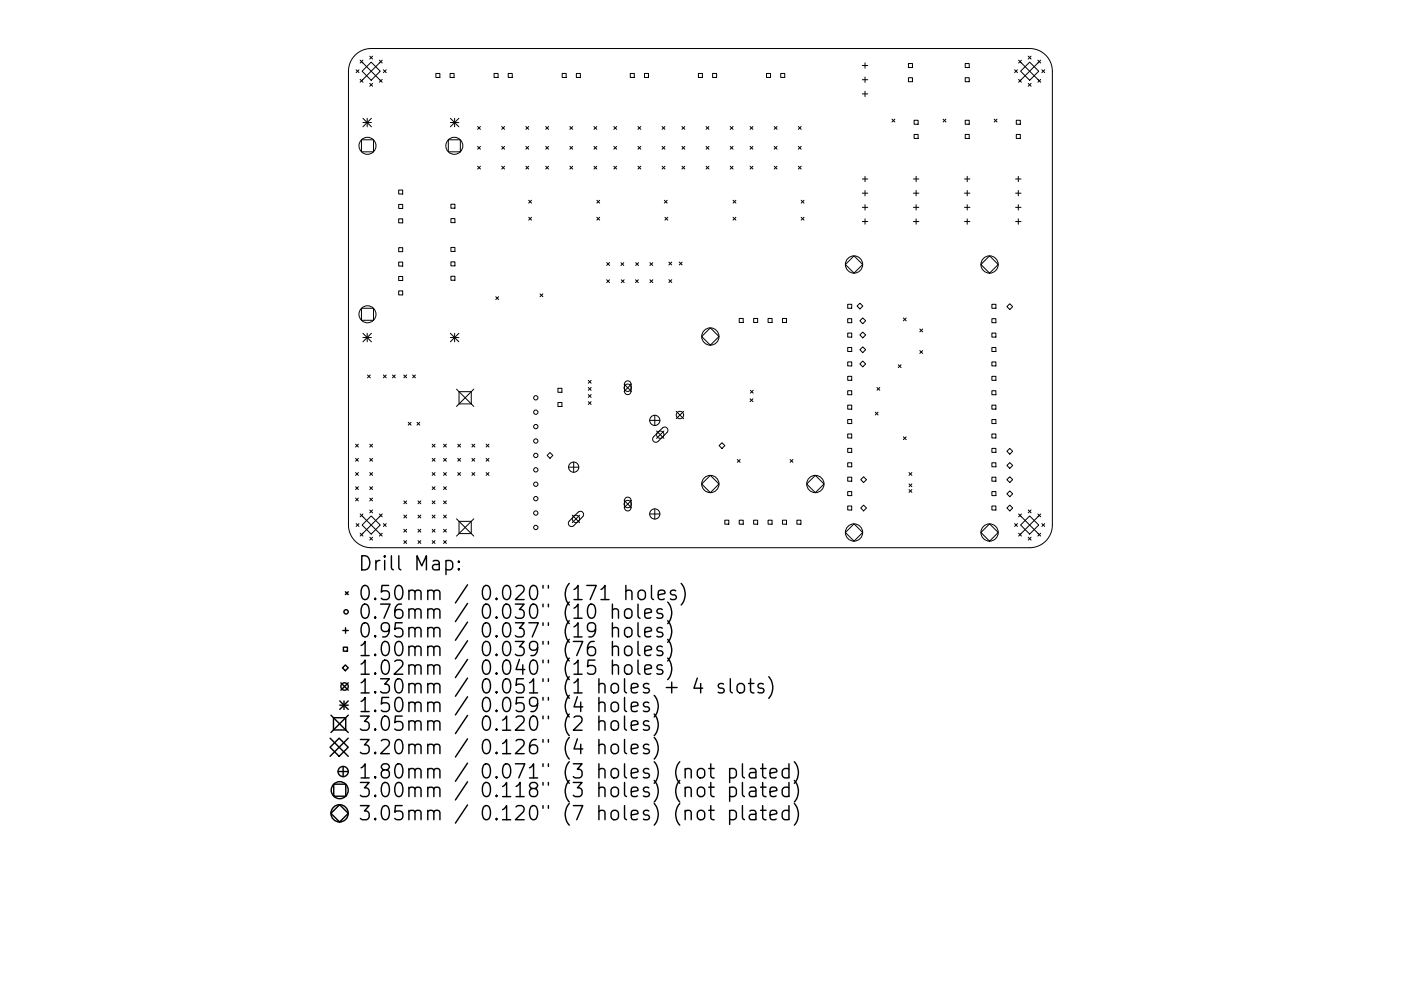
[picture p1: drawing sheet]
<svg xmlns="http://www.w3.org/2000/svg" width="297mm" height="210mm" viewBox="0 0 297 210" stroke-linecap="round" stroke-linejoin="round" font-family="sans-serif">
<defs><g id="words">
<g font-size="4.2">
<text x="75.8" y="121.1">Drill Map:</text>
<text x="75.8" y="127.4">0.50mm / 0.020&quot; (171 holes)</text>
<text x="75.8" y="131.3">0.76mm / 0.030&quot; (10 holes)</text>
<text x="75.8" y="135.3">0.95mm / 0.037&quot; (19 holes)</text>
<text x="75.8" y="139.2">1.00mm / 0.039&quot; (76 holes)</text>
<text x="75.8" y="143.2">1.02mm / 0.040&quot; (15 holes)</text>
<text x="75.8" y="147.2">1.30mm / 0.051&quot; (1 holes + 4 slots)</text>
<text x="75.8" y="151.1">1.50mm / 0.059&quot; (4 holes)</text>
<text x="75.8" y="155.1">3.05mm / 0.120&quot; (2 holes)</text>
<text x="75.8" y="160">3.20mm / 0.126&quot; (4 holes)</text>
<text x="75.8" y="165.2">1.80mm / 0.071&quot; (3 holes) (not plated)</text>
<text x="75.8" y="169.2">3.00mm / 0.118&quot; (3 holes) (not plated)</text>
<text x="75.8" y="174.1">3.05mm / 0.120&quot; (7 holes) (not plated)</text>
</g>
</g></defs>
<g fill="none" stroke="#000" stroke-width=".21">
<path d="M75.3 11.7a4.8 4.8 0 0 1 3.4-1.4h139.6a4.8 4.8 0 0 1 4.8 4.8v96.3a4.8 4.8 0 0 1-4.8 4.8h-139.6a4.8 4.8 0 0 1-4.8-4.8v-96.3a4.8 4.8 0 0 1 1.4-3.4zM75.5 14.8l.6 .6M76.1 14.8l-.6 .6M76.4 12.8l4.2 4.2M76.4 16.9l.6 .6M76.8 15.1l1.9-1.9 1.9 1.9-1.9 1.9zM77 12.8l-.6 .6M78.4 17.7l.6 .6M78.4 11.9l.6 .6M79 11.9l-.6 .6M79 17.7l-.6 .6M80.4 12.8l.6 .6"/>
<path d="M80.4 16.9l.6 .6M81 12.8l-4.6 4.7M81 16.9l-.6 .6M81.3 14.8l.6 .6M81.9 14.8l-.6 .6M92.4 15.6h.9v.8h-.9zM95.4 15.6h.9v.8h-.9zM104.7 15.6h.9v.8h-.9zM107.8 15.6h.8v.8h-.8zM119.2 15.6h.8v.8h-.8zM122.2 15.6h.9v.8h-.9zM133.6 15.6h.9v.8h-.9z"/>
<path d="M136.6 15.6h.9v.8h-.9zM148.1 15.6h.8v.8h-.8zM151.1 15.6h.8v.8h-.8zM162.5 15.6h.9v.8h-.9zM165.5 15.6h.9v.8h-.9zM182.8 13.9h1.2M182.8 16.9h1.2M182.8 19.9h1.2M183.4 13.3v1.2M183.4 16.3v1.2M183.4 19.4v1.1M192.6 13.5h.9v.8h-.9z"/>
<path d="M192.6 16.5h.9v.8h-.9zM204.6 13.5h.9v.8h-.9zM204.6 16.5h.9v.8h-.9zM215.1 14.8l.6 .6M215.7 14.8l-.6 .6M216 12.8l4.7 4.7M216 16.9l.6 .6M216.4 15.1l1.9-1.9 1.9 1.9-1.9 1.9zM216.6 12.8l-.6 .6M218 17.7l.6 .6M218 11.9l.6 .6M218.6 11.9l-.6 .6"/>
<path d="M218.6 17.7l-.6 .6M220 12.8l.7 .6M220.7 12.8l-4.7 4.7M220.7 16.9l-.7 .6M220.9 14.8l.6 .6M221.5 14.8l-.6 .6M76.6 29.7h2.6v2.5h-2.6zM76.9 25.1l1.9 1.8M76.9 26h1.9M77.9 25.1v1.8M78.8 25.1l-1.9 1.8M95.1 29.7h2.5v2.5h-2.5z"/>
<path d="M95.5 26h1.8M95.5 25.1l1.8 1.8M96.4 25.1v1.8M97.3 25.1l-1.8 1.8M101.3 26.8l.6 .6M101.3 31.1l.6 .6M101.3 35.3l.6 .6M101.9 26.8l-.6 .6M101.9 31.1l-.6 .6M101.9 35.3l-.6 .6M106.4 26.8l.6 .6M106.4 31.1l.6 .6"/>
<path d="M106.4 35.3l.6 .6M107 26.8l-.6 .6M107 31.1l-.6 .6M107 35.3l-.6 .6M111.5 26.8l.6 .6M111.5 31.1l.6 .6M111.5 35.3l.6 .6M112.1 26.8l-.6 .6M112.1 31.1l-.6 .6M112.1 35.3l-.6 .6M115.7 31.1l.6 .6M115.7 35.3l.6 .6"/>
<path d="M115.7 26.8l.6 .6M116.3 26.8l-.6 .6M116.3 31.1l-.6 .6M116.3 35.3l-.6 .6M120.8 26.8l.6 .6M120.8 31.1l.6 .6M120.8 35.3l.6 .6M121.4 26.8l-.6 .6M121.4 31.1l-.6 .6M121.4 35.3l-.6 .6M125.9 26.8l.6 .6M125.9 31.1l.6 .6"/>
<path d="M125.9 35.3l.6 .6M126.5 26.8l-.6 .6M126.5 31.1l-.6 .6M126.5 35.3l-.6 .6M130.1 31.1l.6 .6M130.1 35.3l.6 .6M130.1 26.8l.6 .6M130.7 26.8l-.6 .6M130.7 31.1l-.6 .6M130.7 35.3l-.6 .6M135.3 26.8l.6 .6M135.3 31.1l.6 .6"/>
<path d="M135.3 35.3l.6 .6M135.9 26.8l-.6 .6M135.9 31.1l-.6 .6M135.9 35.3l-.6 .6M140.4 26.8l.6 .6M140.4 31.1l.6 .6M140.4 35.3l.6 .6M141 35.3l-.6 .6M141 26.8l-.6 .6M141 31.1l-.6 .6M144.6 31.1l.6 .6M144.6 35.3l.6 .6"/>
<path d="M144.6 26.8l.6 .6M145.2 26.8l-.6 .6M145.2 31.1l-.6 .6M145.2 35.3l-.6 .6M149.7 26.8l.6 .6M149.7 31.1l.6 .6M149.7 35.3l.6 .6M150.3 26.8l-.6 .6M150.3 31.1l-.6 .6M150.3 35.3l-.6 .6M154.8 26.8l.6 .6M154.8 31.1l.6 .6"/>
<path d="M154.8 35.3l.6 .6M155.4 31.1l-.6 .6M155.4 26.8l-.6 .6M155.4 35.3l-.6 .6M159 31.1l.6 .6M159 26.8l.6 .6M159 35.3l.6 .6M159.6 26.8l-.6 .6M159.6 35.3l-.6 .6M159.6 31.1l-.6 .6M164.1 26.8l.6 .6M164.1 31.1l.6 .6"/>
<path d="M164.1 35.3l.6 .6M164.7 26.8l-.6 .6M164.7 31.1l-.6 .6M164.7 35.3l-.6 .6M169.3 26.8l.6 .6M169.3 31.1l.6 .6M169.3 35.3l.6 .6M169.9 26.8l-.6 .6M169.9 31.1l-.6 .6M169.9 35.3l-.6 .6M182.8 38h1.2M183.4 37.4v1.1"/>
<path d="M189.1 25.3l.6 .6M189.7 25.3l-.6 .6M193.7 38h1.1M193.8 25.5h.9v.9h-.9zM193.8 28.5h.9v.9h-.9zM194.2 37.4v1.1M200 25.3l.6 .6M200.6 25.3l-.6 .6M204.5 38h1.1M204.6 25.5h.9v.9h-.9zM204.6 28.5h.9v.9h-.9zM205.1 37.4v1.1"/>
<path d="M210.8 25.3l.6 .6M211.4 25.3l-.6 .6M215.3 38h1.2M215.5 25.5h.8v.9h-.8zM215.5 28.5h.8v.9h-.8zM215.9 37.4v1.1M84.5 40.3h.9v.9h-.9zM84.5 43.4h.9v.8h-.9zM84.5 46.4h.9v.9h-.9zM84.5 52.5h.9v.9h-.9zM84.5 55.6h.9v.9h-.9zM84.5 58.7h.9v.8h-.9z"/>
<path d="M95.6 43.3h.9v.9h-.9zM95.6 46.4h.9v.8h-.9zM95.6 52.5h.9v.8h-.9zM95.6 55.6h.9v.8h-.9zM95.6 58.6h.9v.9h-.9zM112.1 42.5l.6 .6M112.1 46.1l.6 .6M112.7 42.5l-.6 .6M112.7 46.1l-.6 .6M126.5 46.1l.6 .6M126.5 42.5l.6 .6M127.1 46.1l-.6 .6"/>
<path d="M127.1 42.5l-.6 .6M128.6 55.7l.6 .6M128.6 59.4l.6 .6M129.2 55.7l-.6 .6M129.2 59.4l-.6 .6M131.7 55.7l.6 .6M131.7 59.4l.6 .6M132.3 55.7l-.6 .6M132.3 59.4l-.6 .6M134.7 59.4l.6 .6M134.8 55.7l.6 .6M135.3 59.4l-.6 .6"/>
<path d="M135.4 55.7l-.6 .6M137.8 55.7l.6 .6M137.8 59.4l.6 .6M138.4 55.7l-.6 .6M138.4 59.4l-.6 .6M140.9 42.5l.6 .6M141 46.1l.6 .6M141.5 42.5l-.6 .6M141.6 46.1l-.6 .6M141.8 55.6l.6 .6M141.8 59.3l.6 .6M142.4 55.6l-.6 .6"/>
<path d="M142.4 59.3l-.6 .6M144 55.6l.6 .6M144.6 55.6l-.6 .6M155.4 46.1l.6 .6M155.4 42.5l.6 .6M156 42.5l-.6 .6M156 46.1l-.6 .6M169.9 46.1l.6 .6M169.9 42.5l.6 .6M170.5 42.5l-.6 .6M170.5 46.1l-.6 .6M179.2 56.1l1.9-1.8 1.8 1.8-1.8 1.9z"/>
<path d="M182.8 41h1.2M182.8 44h1.2M182.8 47h1.2M183.4 40.4v1.2M183.4 43.4v1.2M183.4 46.4v1.2M193.7 41h1.1M193.7 44h1.1M193.7 47h1.1M194.2 40.4v1.2M194.2 43.4v1.2M194.2 46.4v1.2"/>
<path d="M204.5 41h1.1M204.5 44h1.1M204.5 47h1.1M205.1 40.4v1.2M205.1 43.4v1.2M205.1 46.4v1.2M208 56.1l1.8-1.8 1.8 1.8-1.8 1.9zM215.3 41h1.2M215.3 44h1.2M215.3 47h1.2M215.9 40.4v1.2M215.9 43.4v1.2"/>
<path d="M215.9 46.4v1.2M76.6 65.4h2.6v2.6h-2.6zM76.9 70.7l1.9 1.8M76.9 71.6h1.9M77.9 70.7v1.8M77.9 79.6l.6 .6M78.5 79.6l-.6 .6M78.8 70.7l-1.9 1.8M81.3 79.6l.6 .6M81.9 79.6l-.6 .6M83.2 79.6l.6 .6M83.8 79.6l-.6 .6"/>
<path d="M84.5 61.7h.9v.9h-.9zM85.6 79.6l.6 .6M86.2 79.6l-.6 .6M87.5 79.6l.6 .6M88.1 79.6l-.6 .6M95.5 71.6h1.8M95.5 70.7l1.8 1.8M96.4 70.7v1.8M97.3 70.7l-1.8 1.8M105.1 62.9l.6 .7M105.7 62.9l-.6 .7M114.5 62.3l.6 .6"/>
<path d="M115.1 62.3l-.6 .6M150.6 69.6l1.8 1.8-1.8 1.8-1.8-1.8zM156.7 67.6h.9v.8h-.9zM159.8 67.6h.8v.8h-.8zM162.8 67.6h.9v.8h-.9zM165.9 67.6h.9v.8h-.9zM179.7 64.6h.9v.8h-.9zM179.7 67.6h.9v.9h-.9zM179.7 70.7h.9v.8h-.9zM179.7 73.7h.9v.9h-.9zM179.7 76.8h.9v.8h-.9zM179.7 79.8h.9v.9h-.9z"/>
<path d="M182.3 64.3l.6 .6-.6 .6-.6-.6zM182.9 67.5l.6 .6-.6 .6-.6-.6zM182.9 70.5l.6 .6-.6 .6-.6-.6zM182.9 73.6l.6 .6-.6 .6-.6-.6zM182.9 76.6l.6 .6-.6 .6-.6-.6zM190.4 77.4l.6 .6M191 77.4l-.6 .6M191.5 67.5l.6 .6M192.1 67.5l-.6 .6M195 69.8l.6 .6M195 74.4l.6 .6M195.6 69.8l-.6 .6"/>
<path d="M195.6 74.4l-.6 .6M210.3 64.6h.9v.8h-.9zM210.3 67.6h.9v.9h-.9zM210.3 70.7h.9v.8h-.9zM210.3 73.7h.9v.9h-.9zM210.3 76.8h.9v.8h-.9zM210.3 79.8h.9v.9h-.9zM214.1 64.4l.6 .7-.6 .6-.6-.6zM75.4 94.2l.6 .6M75.4 97.3l.6 .6M76 94.2l-.6 .6M76 97.3l-.6 .6"/>
<path d="M78.4 97.3l.6 .6M78.4 94.2l.6 .6M79 94.2l-.6 .6M79 97.3l-.6 .6M86.6 89.6l.6 .6M87.2 89.6l-.6 .6M88.4 89.6l.6 .6M89 89.6l-.6 .6M91.6 94.2l.6 .6M91.6 97.3l.6 .6M92.2 94.2l-.6 .6M92.2 97.3l-.6 .6"/>
<path d="M94 94.2l.6 .6M94 97.3l.6 .6M94.6 94.2l-.6 .6M94.6 97.3l-.6 .6M96.8 82.6l3.7 3.6M97 97.3l.7 .6M97 94.2l.7 .6M97.3 83.1h2.6v2.6h-2.6zM97.7 94.2l-.7 .6M97.7 97.3l-.7 .6M100.1 97.3l.6 .6M100.1 94.2l.6 .6"/>
<path d="M100.5 82.6l-3.7 3.6M100.7 94.2l-.6 .6M100.7 97.3l-.6 .6M103.1 97.3l.6 .6M103.1 94.2l.6 .6M103.7 97.3l-.6 .6M103.7 94.2l-.6 .6M116.6 96l.6 .6-.6 .6-.6-.6zM118.3 82.4h.8v.8h-.8zM118.3 85.4h.8v.8h-.8zM120.5 99.1h2.2M121.6 98v2.2"/>
<path d="M124.7 80.7l.6 .6M124.7 82.2l.6 .6M124.7 83.7l.6 .6M124.7 85.2l.6 .6M125.3 80.7l-.6 .6M125.3 82.2l-.6 .6M125.3 83.7l-.6 .6M125.3 85.2l-.6 .6M132.3 81.5l1.6 1.5M132.6 81a.68 .68 0 0 1 .8-.1 .68 .68 0 0 1 .4 .6v1.5a.68 .68 0 0 1-.7 .7 .68 .68 0 0 1-.7-.7v-1.6zM133.9 81.5l-1.6 1.5M137.7 89.2h2.2"/>
<path d="M138.8 88.1v2.2M139.2 91.4l1.6 1.6M140.4 90.8a.68 .68 0 0 1 1 0 .68 .68 0 0 1 0 1l-1.9 1.8a.68 .68 0 0 1-.9 0 .68 .68 0 0 1 0-.9zM140.8 91.4l-1.6 1.6M143.4 87.3l1.5 1.5M144.9 87.3l-1.5 1.5M152.5 94.5l.6-.6 .6 .6-.6 .7zM156.3 97.5l.6 .6M156.9 97.5l-.6 .6M159 84.6l.6 .6M159.1 82.8l.6 .6M159.6 84.6l-.6 .6"/>
<path d="M159.7 82.8l-.6 .6M167.5 97.5l.6 .6M168.1 97.5l-.6 .6M179.7 82.9h.9v.9h-.9zM179.7 86h.9v.8h-.9zM179.7 89h.9v.9h-.9zM179.7 92.1h.9v.8h-.9zM179.7 95.1h.9v.9h-.9zM179.7 98.2h.9v.8h-.9zM185.6 87.4l.6 .6M185.9 82.2l.6 .6M186.2 87.4l-.6 .6"/>
<path d="M186.5 82.2l-.6 .6M191.5 92.7l.6 .6M192.1 92.7l-.6 .6M210.3 82.9h.9v.9h-.9zM210.3 86h.9v.8h-.9zM210.3 89h.9v.9h-.9zM210.3 92.1h.9v.8h-.9zM210.3 95.1h.9v.9h-.9zM210.3 98.2h.9v.8h-.9zM214.1 95.1l.6 .6-.6 .7-.6-.7zM214.1 98.1l.6 .7-.6 .6-.6-.6zM75.4 100.3l.6 .6"/>
<path d="M75.4 103.3l.6 .6M75.4 105.7l.6 .6M75.5 111.1l.6 .6M76 100.3l-.6 .6M76 103.3l-.6 .6M76 105.7l-.6 .6M76.1 111.1l-.6 .6M76.4 109l4.6 4.7M76.4 113.1l.6 .6M77 109l-.6 .7M78.4 100.3l.6 .6M78.4 103.3l.6 .6"/>
<path d="M78.4 114l.6 .6M78.4 105.7l.6 .6M78.4 108.2l.6 .6M78.7 109.5l1.9 1.9-1.9 1.9-1.9-1.9zM79 100.3l-.6 .6M79 108.2l-.6 .6M79 103.3l-.6 .6M79 105.7l-.6 .6M79 114l-.6 .6M80.4 109l.6 .7M81 109l-4.6 4.7M81 113.1l-.6 .6"/>
<path d="M81.3 111.1l.6 .6M81.9 111.1l-.6 .6M85.6 106.3l.6 .6M85.6 109.3l.6 .6M85.6 112.3l.6 .6M85.6 114.7l.6 .6M86.2 106.3l-.6 .6M86.2 109.3l-.6 .6M86.2 112.3l-.6 .6M86.2 114.7l-.6 .6M88.6 109.3l.6 .6M88.6 106.3l.6 .6"/>
<path d="M88.6 112.3l.6 .6M88.6 114.7l.6 .6M89.2 106.3l-.6 .6M89.2 109.3l-.6 .6M89.2 112.3l-.6 .6M89.2 114.7l-.6 .6M91.6 112.3l.6 .6M91.6 109.3l.6 .6M91.6 100.3l.6 .6M91.6 103.3l.6 .6M91.6 106.3l.6 .6M91.6 114.7l.6 .6"/>
<path d="M92.2 100.3l-.6 .6M92.2 103.3l-.6 .6M92.2 106.3l-.6 .6M92.2 109.3l-.6 .6M92.2 112.3l-.6 .6M92.2 114.7l-.6 .6M94 100.3l.6 .6M94 103.3l.6 .6M94 106.3l.6 .6M94 109.3l.6 .6M94 112.3l.6 .6M94 114.7l.6 .6"/>
<path d="M94.6 106.3l-.6 .6M94.6 109.3l-.6 .6M94.6 112.3l-.6 .6M94.6 100.3l-.6 .6M94.6 103.3l-.6 .6M94.6 114.7l-.6 .6M96.8 110.1l3.7 3.6M97 100.3l.7 .6M97.3 110.6h2.6v2.6h-2.6zM97.7 100.3l-.7 .6M100.1 100.3l.6 .6M100.5 110.1l-3.7 3.6"/>
<path d="M100.7 100.3l-.6 .6M103.1 100.3l.6 .6M103.7 100.3l-.6 .6M120.7 110.5l1.9-1.8a.68 .68 0 0 1 .9 0 .68 .68 0 0 1 0 .9l-1.8 1.9a.68 .68 0 0 1-1 0 .68 .68 0 0 1 0-1zM121.3 109.3l1.6 1.6M122.9 109.3l-1.6 1.6M132.3 106.2l1.6 1.5M132.6 105.7a.68 .68 0 0 1 .8-.2 .68 .68 0 0 1 .4 .7v1.5a.68 .68 0 0 1-.7 .7 .68 .68 0 0 1-.7-.7v-1.6zM133.9 106.2l-1.6 1.5M137.7 109h2.2M138.8 108v2.1M150.6 100.9l1.8 1.8-1.8 1.8-1.8-1.8z"/>
<path d="M153.7 110.4h.8v.8h-.8zM156.7 110.4h.9v.8h-.9zM159.8 110.4h.8v.8h-.8zM162.8 110.4h.9v.8h-.9zM165.9 110.4h.9v.8h-.9zM169 110.4h.8v.8h-.8zM171 102.7l1.9-1.8 1.8 1.8-1.8 1.8zM179.7 101.2h.9v.9h-.9zM179.7 104.3h.9v.9h-.9zM179.7 107.4h.9v.8h-.9zM181.1 111.1l1.8 1.9-1.8 1.8-1.9-1.8zM183.1 101.2l.6 .6-.6 .6-.6-.6z"/>
<path d="M183.1 107.2l.6 .6-.6 .6-.6-.6zM192.7 100.3l.6 .6M192.7 102.7l.6 .6M192.7 103.9l.6 .6M193.3 100.3l-.6 .6M193.3 102.7l-.6 .6M193.3 103.9l-.6 .6M208 113l1.8-1.9 1.8 1.9-1.8 1.8zM210.3 101.2h.9v.9h-.9zM210.3 104.3h.9v.9h-.9zM210.3 107.4h.9v.8h-.9zM214.1 101.2l.6 .6-.6 .6-.6-.6z"/>
<path d="M214.1 104.2l.6 .6-.6 .6-.6-.6zM214.1 107.2l.6 .6-.6 .6-.6-.6zM215.1 111.1l.6 .6M215.7 111.1l-.6 .6M216 109l4.7 4.7M216 113.1l.6 .6M216.4 111.4l1.9-1.9 1.9 1.9-1.9 1.9zM216.6 109l-.6 .7M218 114l.6 .6M218 108.2l.6 .6M218.6 108.2l-.6 .6M218.6 114l-.6 .6"/>
<path d="M220 109l.7 .7M220.7 109l-4.7 4.7M220.7 113.1l-.7 .6M220.9 111.1l.6 .6M221.5 111.1l-.6 .6"/>
<circle cx="77.9" cy="30.9" r="1.81"/>
<circle cx="96.3" cy="30.9" r="1.81"/>
<circle cx="181.1" cy="56.1" r="1.83"/>
<circle cx="209.8" cy="56.1" r="1.83"/>
<circle cx="77.9" cy="66.7" r="1.81"/>
<circle cx="150.6" cy="71.4" r="1.83"/>
<circle cx="113.6" cy="87.5" r=".46"/>
<circle cx="113.6" cy="99.7" r=".46"/>
<circle cx="113.6" cy="96.6" r=".46"/>
<circle cx="113.6" cy="93.6" r=".46"/>
<circle cx="113.6" cy="84.4" r=".46"/>
<circle cx="113.6" cy="90.5" r=".46"/>
<circle cx="121.6" cy="99.1" r="1.08"/>
<circle cx="133.1" cy="82.3" r=".78"/>
<circle cx="138.8" cy="89.2" r="1.08"/>
<circle cx="140" cy="92.2" r=".78"/>
<circle cx="144.2" cy="88.1" r=".78"/>
<circle cx="113.6" cy="111.9" r=".46"/>
<circle cx="113.6" cy="102.7" r=".46"/>
<circle cx="113.6" cy="108.9" r=".46"/>
<circle cx="113.6" cy="105.8" r=".46"/>
<circle cx="122.1" cy="110.1" r=".78"/>
<circle cx="133.1" cy="106.9" r=".78"/>
<circle cx="138.8" cy="109" r="1.08"/>
<circle cx="150.6" cy="102.7" r="1.83"/>
<circle cx="172.9" cy="102.7" r="1.83"/>
<circle cx="181.1" cy="113" r="1.83"/>
<circle cx="209.8" cy="113" r="1.83"/>
</g>
<g fill="none" stroke="#000" stroke-width=".3">
<path d="M94.6 119.1l.8-.2 .6 .6v.8l-.3 .5-.3 .1-.8-.1M97.3 119.1l.1 .1-.1 .1-.2-.1 .2-.1v.2M72.7 133.8h1.1M72.8 137.3h.9v.9h-.9zM73.2 125.6l.6 .6M73.3 133.2v1.1M73.8 125.6l-.6 .6M97.3 120.6l.1 .2-.1 .1-.2-.1 .2-.2v.3M129.8 129.5a.74 .74 0 0 1 1.3 .1v1.6M129.8 133.4a.74 .74 0 0 1 1.3 .2v1.5M129.8 137.4a.74 .74 0 0 1 1.3 .1v1.6M129.8 128.2v3"/>
<path d="M129.8 132.1v3M129.8 136.1v3M132.6 133.4a.81 .81 0 0 1 .8-.3 .81 .81 0 0 1 .6 .6v.9a.81 .81 0 0 1-.8 .6 .81 .81 0 0 1-.8-.6v-.9zM132.7 125.5a.74 .74 0 0 1 1.3 .1v1.6M132.7 129.3a.81 .81 0 0 1 1.3 .4v.9a.81 .81 0 0 1-.8 .6 .81 .81 0 0 1-.8-.6v-.9zM132.7 137.2a.81 .81 0 0 1 1.3 .5v.8a.81 .81 0 0 1-.8 .6 .81 .81 0 0 1-.8-.6v-.8zM132.7 124.2v3M135.3 128.2v2.5l.4 .5M135.3 132.1v2.6l.4 .4M135.3 136.1v2.6l.4 .4M135.4 125.5a.81 .81 0 0 1 .8-.3 .81 .81 0 0 1 .6 .6v.8a.81 .81 0 0 1-.7 .6 .81 .81 0 0 1-.8-.6v-.8zM136.7 130.2l1.4-.3-.1-.6-.9-.1-.4 .4v1.1l.1 .3 .3 .2 .9-.2"/>
<path d="M136.7 134.1l1.4-.3-.1-.5-.9-.2-.4 .5v1.1l.1 .3 .3 .1 .9-.1M136.7 138.1l1.4-.3-.1-.6-.9-.1-.4 .4v1.2l.1 .2 .3 .2 .9-.2M138.1 124.2v2.6l.5 .4M139.6 126.2l1.4-.3-.2-.5-.8-.2-.4 .4v1.2l.1 .3 .3 .1 .8-.1M140.4 129.3l-.7-.1-.4 .4 .1 .4 1 .3 .2 .3-.2 .4-.3 .2-.8-.2M140.4 133.3l-.7-.2-.4 .5 .1 .4 1 .3 .2 .3-.2 .4-.3 .1-.8-.1M140.4 137.2l-.7-.1-.4 .4 .1 .4 1 .3 .2 .3-.2 .4-.3 .2-.8-.2M141.6 127.7a3.4 3.4 0 0 1 0 4.6M141.6 131.7a3.4 3.4 0 0 1 0 4.6M141.6 135.7a3.4 3.4 0 0 1 0 4.5M141.6 139.6a3.4 3.4 0 0 1 0 4.6M143.3 125.4l-.7-.2-.5 .4 .2 .5 1 .3 .1 .2-.1 .5-.3 .1-.9-.1"/>
<path d="M144.4 123.8a3.4 3.4 0 0 1 0 4.6M70 158.5l1.9-1.9 1.9 1.9-1.9 2zM70 156.6l3.8 3.9M70.2 151.7l3.6 3.7M70.7 152.3h2.6v2.6h-2.6zM72 148.7l1.8 1.8M72 149.6h1.8M72.3 144.9l1.5 1.5M72.6 141.7l.6-.6 .6 .6-.6 .6zM72.9 148.7v1.8M73.8 144.9l-1.5 1.5M73.8 148.7l-1.8 1.8"/>
<path d="M73.8 151.7l-3.6 3.7M73.8 156.6l-3.8 3.9M127 149.3a.75 .75 0 0 1 1.3 .1v1.6M127 153.2a.74 .74 0 0 1 1.3 .2v1.5M127 158.2a.74 .74 0 0 1 1.3 .1v1.6M127 148v3M127 151.9v3M127 156.9v3M129.7 149.3a.81 .81 0 0 1 .8-.3 .81 .81 0 0 1 .6 .5v.9a.81 .81 0 0 1-.8 .6 .81 .81 0 0 1-.7-.6v-.9zM129.7 153.2a.81 .81 0 0 1 .8-.3 .81 .81 0 0 1 .6 .6v.9a.81 .81 0 0 1-.8 .6 .81 .81 0 0 1-.7-.6v-.9zM129.7 158.2a.81 .81 0 0 1 .8-.3 .81 .81 0 0 1 .6 .6v.8a.81 .81 0 0 1-.8 .6 .81 .81 0 0 1-.7-.6v-.8zM129.8 141.3a.74 .74 0 0 1 1.3 .2v1.5"/>
<path d="M129.8 140v3M132.4 148v2.5l.4 .5M132.4 151.9v2.6l.4 .4M132.4 156.9v2.6l.4 .4M132.6 141.3a.81 .81 0 0 1 .8-.3 .81 .81 0 0 1 .6 .6v.9a.81 .81 0 0 1-.8 .6 .81 .81 0 0 1-.8-.6v-.9zM133.8 150l1.5-.3-.2-.6-.8-.1-.5 .4v1.1l.2 .3 .3 .2 .8-.2M133.8 153.9l1.5-.3-.2-.5-.8-.2-.5 .5v1.1l.2 .3 .3 .1 .8-.1M133.8 158.9l1.5-.3-.2-.6-.8-.1-.5 .4v1.2l.2 .3 .3 .1 .8-.1M135.3 140v2.6l.4 .4M136.7 142l1.4-.2-.1-.6-.9-.2-.4 .5v1.1l.1 .3 .3 .1 .9-.1M137.6 149.1l-.8-.1-.4 .4 .2 .4 1 .3 .1 .3-.1 .4-.3 .2-.9-.2M137.6 153.1l-.8-.2-.4 .5 .2 .4 1 .3 .1 .3-.1 .4-.3 .1-.9-.1"/>
<path d="M137.6 158l-.8-.1-.4 .4 .2 .5 1 .2 .1 .3-.1 .5-.3 .1-.9-.1M138.7 147.5a3.4 3.4 0 0 1 0 4.6M138.7 151.5a3.4 3.4 0 0 1 0 4.6M138.7 156.5a3.4 3.4 0 0 1 0 4.5M140.4 141.2l-.7-.2-.4 .5 .1 .4 1 .3 .2 .3-.2 .4-.3 .1-.8-.1M141.3 145.9h2.3M142.4 144.7v2.3M147.8 143.9l-.7 2.1h1.9M148.6 145v2M153.4 145.2l-.7-.2-.4 .4 .1 .5 1 .3 .2 .2-.2 .5-.3 .1-.8-.1M154.8 144v2.6l.5 .4M156.6 145.2a.81 .81 0 0 1 1.2 .4v.8a.81 .81 0 0 1-.7 .6 .81 .81 0 0 1-.8-.6v-.8z"/>
<path d="M158.7 145h1.1M159.1 144v2.6l.2 .3 .5 .1M161.8 145.2l-.7-.2-.4 .4 .1 .5 1 .3 .2 .2-.2 .5-.2 .1-.9-.1M163 143.6a3.4 3.4 0 0 1 0 4.6M70.2 172.6l1.8-1.9 1.8 1.9-1.8 1.8zM70.8 166.4h2.5v2.5h-2.5zM71.7 163.7h2.1M72.8 162.6v2.2M148 163.3a.81 .81 0 0 1 .8-.3 .81 .81 0 0 1 .6 .6v.9a.81 .81 0 0 1-.8 .6 .81 .81 0 0 1-.8-.6v-.9zM148 167.3a.81 .81 0 0 1 .8-.3 .81 .81 0 0 1 .6 .6v.8a.81 .81 0 0 1-.8 .6 .81 .81 0 0 1-.8-.6v-.8zM148 172.2a.81 .81 0 0 1 .8-.3 .81 .81 0 0 1 .6 .6v.8a.81 .81 0 0 1-.8 .6 .81 .81 0 0 1-.8-.6v-.8zM150.3 163h1.1"/>
<path d="M150.3 167h1.1M150.3 171.9h1.1M150.7 162v2.6l.1 .3 .6 .1M150.7 166v2.6l.1 .3 .6 .1M150.7 170.9v2.6l.1 .3 .6 .1M154.7 163.2l.9-.2 .5 .6v.9l-.3 .4-.2 .1-.9-.1M154.7 167.2l.9-.2 .5 .6v.8l-.3 .5-.2 .1-.9-.1M154.7 172.1l.9-.2 .5 .6v.8l-.3 .5-.2 .1-.9-.1M154.7 163v3M154.7 167v3M154.7 171.9v3M157.4 162v2.6l.4 .4"/>
<path d="M157.4 166v2.6l.4 .4M157.4 170.9v2.6l.4 .4M159 163.2l.3-.2 .8 .2 .2 .3v1.5M159 167.2l.3-.2 .8 .2 .2 .2v1.6M159 172.1l.3-.2 .8 .2 .2 .2v1.6M160.3 163.8l-1 .1a.59 .59 0 0 0-.5 .6 .59 .59 0 0 0 .5 .5l1-.1M160.3 167.7l-1 .2a.59 .59 0 0 0-.5 .5 .59 .59 0 0 0 .5 .6l1-.1M160.3 172.6l-1 .2a.59 .59 0 0 0-.5 .5 .59 .59 0 0 0 .5 .6l1-.1M161.3 163h1.1M161.3 167h1.1M161.3 171.9h1.1M161.7 162v2.6l.1 .3 .6 .1"/>
<path d="M161.7 166v2.6l.1 .3 .6 .1M161.7 170.9v2.6l.1 .3 .6 .1M163.3 164l1.4-.2-.1-.6-.9-.2-.4 .5v1.1l.1 .3 .3 .1 .9-.1M163.3 168l1.4-.3-.1-.5-.9-.2-.4 .4v1.2l.1 .3 .3 .1 .9-.1M163.3 172.9l1.4-.3-.1-.5-.9-.2-.4 .4v1.2l.1 .3 .3 .1 .9-.1M167.3 163.2l-.9-.2-.6 .6v.9l.3 .4 .3 .1 .9-.1M167.3 167.2l-.9-.2-.6 .6v.8l.3 .5 .3 .1 .9-.1M167.3 172.1l-.9-.2-.6 .6v.8l.3 .5 .3 .1 .9-.1M167.3 162v3M167.3 166v3M167.3 170.9v3M168.4 161.6a3.4 3.4 0 0 1 0 4.6"/>
<path d="M168.4 165.6a3.4 3.4 0 0 1 0 4.6M168.4 170.5a3.4 3.4 0 0 1 0 4.6"/>
<circle cx="73.4" cy="129.8" r=".46"/>
<circle cx="73.1" cy="145.7" r=".78"/>
<circle cx="72" cy="172.6" r="1.83"/>
<circle cx="72" cy="167.7" r="1.81"/>
<circle cx="72.8" cy="163.7" r="1.08"/>
</g>
<use href="#words"/>
</svg>
